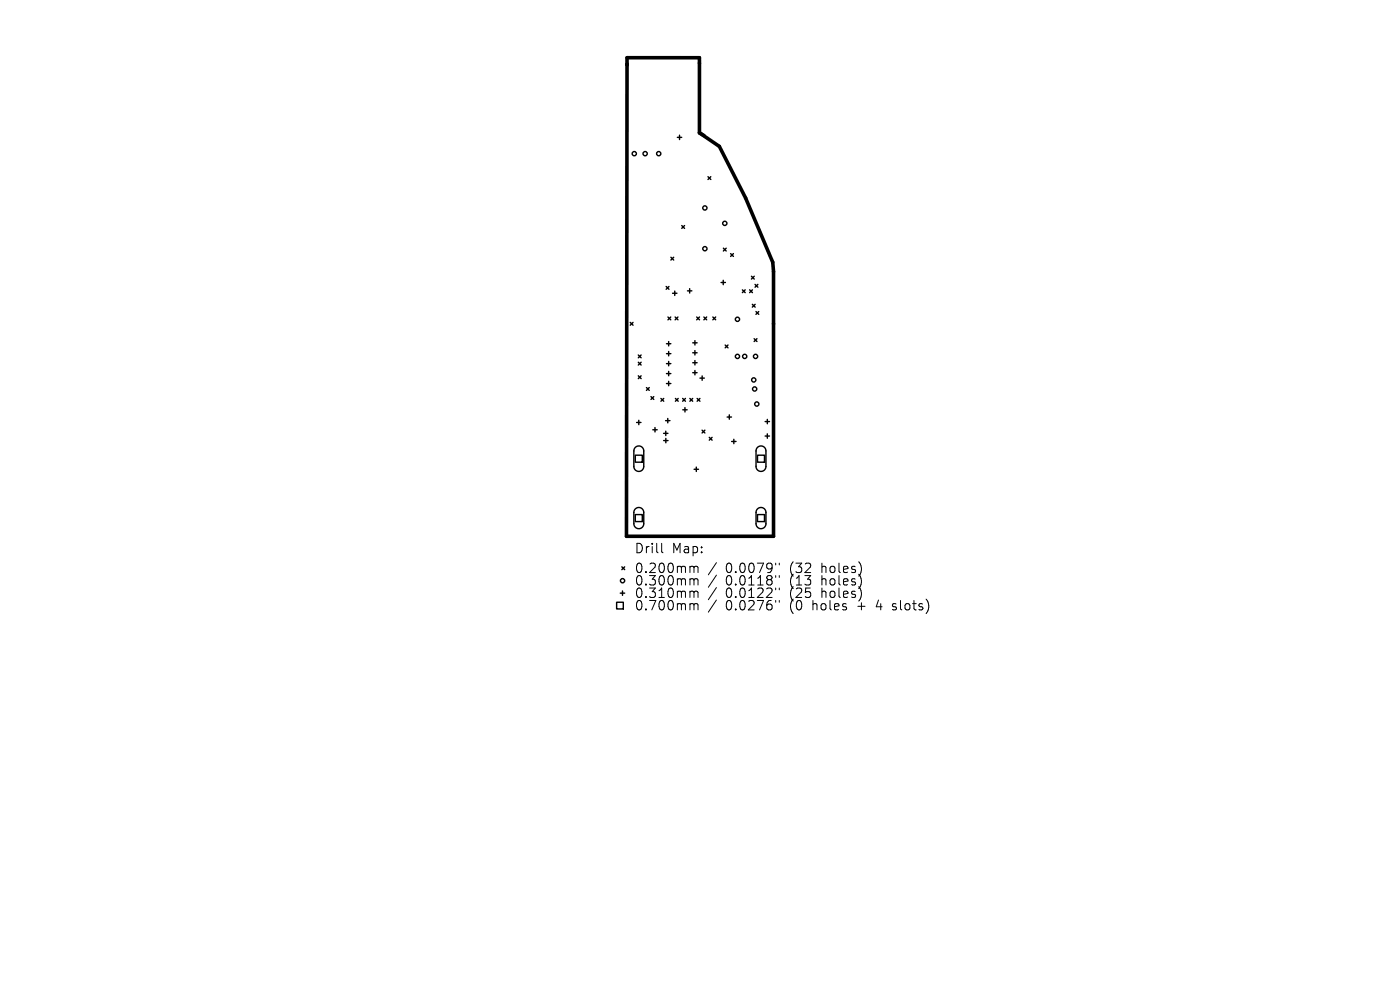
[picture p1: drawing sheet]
<svg xmlns="http://www.w3.org/2000/svg" width="297mm" height="210mm" viewBox="0 0 297 210" stroke-linecap="round" stroke-linejoin="round" font-family="sans-serif">
<defs><g id="words">
<g font-size="2.8">
<text x="134.5" y="117.6">Drill</text>
<text x="142.5" y="117.6">Map:</text>
<text x="134.5" y="121.8">0.200mm</text>
<text x="134.5" y="124.5">0.300mm</text>
<text x="154" y="121.8">0.0079&quot;</text>
<text x="154" y="124.5">0.0118&quot;</text>
<text x="167.7" y="121.8">(32</text>
<text x="167.7" y="124.5">(13</text>
<text x="174.6" y="121.8">holes)</text>
<text x="174.6" y="124.5">holes)</text>
<text x="134.5" y="127.1">0.310mm</text>
<text x="134.5" y="129.8">0.700mm</text>
<text x="154" y="127.1">0.0122&quot;</text>
<text x="154" y="129.8">0.0276&quot;</text>
<text x="167.7" y="127.1">(25</text>
<text x="167.7" y="129.8">(0</text>
<text x="172.7" y="129.8">holes</text>
<text x="174.6" y="127.1">holes)</text>
<text x="182.4" y="129.8">+</text>
<text x="186.6" y="129.8">4</text>
<text x="190.2" y="129.8">slots)</text>
</g>
</g></defs>
<path d="M133 12.2h15.4v16l4.2 2.9 5.6 10.9 5.7 13.6 .2 2v56.2h-31.2zM148.4 28.2l.9 .6" fill="none" stroke="#000" stroke-width=".76"/>
<g fill="none" stroke="#000" stroke-width=".3">
<path d="M143.7 29.1h.9M144.2 28.7v.9M150.2 37.5l.6 .6M150.8 37.5l-.6 .6M142.3 54.6l.6 .6M142.9 54.6l-.6 .6M144.6 47.8l.6 .6M145.2 47.8l-.6 .6M153 59.9h.9M153.4 59.5v.9M153.5 52.6l.6 .6M154.1 52.6l-.6 .6"/>
<path d="M155 53.8l.6 .6M155.6 53.8l-.6 .6M159.4 58.6l.6 .6M160 58.6l-.6 .6M133.7 68.4l.6 .6M134.3 68.4l-.6 .6M135.4 75.3l.6 .6M135.4 76.8l.6 .6M135.4 79.7l.6 .6M136 75.3l-.6 .6M136 76.8l-.6 .6M136 79.7l-.6 .6"/>
<path d="M141.3 60.8l.6 .6M141.4 72.9h.9M141.4 75h.9M141.4 77.1h.9M141.4 79.3h.9M141.7 67.2l.6 .6M141.9 72.4v1M141.9 74.6v.9M141.9 76.7v.9M141.9 78.8v.9M141.9 60.8l-.6 .6M142.3 67.2l-.6 .6"/>
<path d="M142.7 62.2h.9M143.1 61.7v1M143.2 67.2l.6 .6M143.8 67.2l-.6 .6M145.8 61.7h1M146.3 61.2v1M147 72.7h.9M147 74.8h.9M147 76.9h.9M147 79.1h.9M147.4 72.3v.9M147.4 74.4v.9"/>
<path d="M147.4 76.5v.9M147.4 78.6v.9M147.8 67.2l.6 .6M148.4 67.2l-.6 .6M149 79.7v1M149.3 67.2l.6 .6M149.9 67.2l-.6 .6M151.2 67.2l.6 .6M151.8 67.2l-.6 .6M153.8 73.2l.6 .6M154.4 73.2l-.6 .6M157.5 61.5l.6 .6"/>
<path d="M158.1 61.5l-.6 .6M159 61.5l.6 .6M159.6 64.6l.6 .6M159.6 61.5l-.6 .6M160 71.8l.6 .6M160.2 60.3l.6 .6M160.2 64.6l-.6 .6M160.4 66.1l.6 .6M160.6 71.8l-.6 .6M160.8 60.3l-.6 .6M161 66.1l-.6 .6M134.8 96.6h1.5v1.4h-1.5z"/>
<path d="M134.8 94.9a1.05 1.05 0 0 1 1.1-.2 1.05 1.05 0 0 1 .7 1v3.3a1.05 1.05 0 0 1-1.1 1 1.05 1.05 0 0 1-1-1v-3.4zM135.1 89.6h.9M135.5 89.2v.9M137.1 82.2l.6 .6M137.7 82.2l-.6 .6M138.1 84.1l.6 .6M138.5 91.2h.9M138.7 84.1l-.6 .6M139 90.7v.9M140.2 84.5l.6 .6M140.8 91.9h.9M140.8 93.5h.9"/>
<path d="M140.8 84.5l-.6 .6M141.2 89.2h.9M141.2 91.5v.9M141.3 93v.9M141.4 81.4h.9M141.7 88.8v.9M141.9 80.9v.9M143.3 84.5l.6 .6M143.9 84.5l-.6 .6M144.8 84.5l.6 .6M144.8 86.9h1M145.3 86.5v.9"/>
<path d="M145.4 84.5l-.6 .6M146.4 84.5l.6 .6M147 84.5l-.6 .6M147.3 99.5h.9M147.7 99.1v.9M147.9 84.5l.6 .6M148.5 84.5l-.6 .6M148.5 80.2h.9M148.9 91.2l.6 .6M149.5 91.2l-.6 .6M150.5 92.8l.6 .6M151.1 92.8l-.6 .6"/>
<path d="M154.3 88.5h.9M154.7 88v.9M155.2 93.7h.9M155.7 93.2v.9M160.7 96.6h1.5v1.4h-1.5zM160.7 94.9a1.05 1.05 0 0 1 1.1-.2 1.05 1.05 0 0 1 .7 1v3.3a1.05 1.05 0 0 1-1.1 1 1.05 1.05 0 0 1-1-1v-3.4zM162.3 89.4h.9M162.3 92.5h.9M162.8 89v.9M162.8 92v1M134.8 109.2h1.5v1.4h-1.5zM134.8 108a1.05 1.05 0 0 1 1.1-.3 1.05 1.05 0 0 1 .7 1v2.4a1.05 1.05 0 0 1-1.1 1.1 1.05 1.05 0 0 1-1-1.1v-2.5z"/>
<path d="M160.7 109.2h1.5v1.4h-1.5zM160.7 108a1.05 1.05 0 0 1 1.1-.3 1.05 1.05 0 0 1 .7 1v2.4a1.05 1.05 0 0 1-1.1 1.1 1.05 1.05 0 0 1-1-1.1v-2.5zM130.8 127.8h1.4v1.4h-1.4zM131.6 125.8h.9M131.9 120.2l.6 .6M132.1 125.4v.9M132.5 120.2l-.6 .6"/>
<circle cx="134.6" cy="32.6" r=".45"/>
<circle cx="136.9" cy="32.6" r=".45"/>
<circle cx="139.7" cy="32.6" r=".45"/>
<circle cx="149.5" cy="44.1" r=".45"/>
<circle cx="149.5" cy="52.8" r=".45"/>
<circle cx="153.8" cy="47.4" r=".45"/>
<circle cx="156.4" cy="67.7" r=".45"/>
<circle cx="156.4" cy="75.6" r=".45"/>
<circle cx="158" cy="75.6" r=".45"/>
<circle cx="160.3" cy="75.6" r=".45"/>
<circle cx="159.9" cy="80.6" r=".45"/>
<circle cx="160.1" cy="82.5" r=".45"/>
<circle cx="160.6" cy="85.7" r=".45"/>
<circle cx="132.1" cy="123.2" r=".45"/>
</g>
<g fill="none" stroke="#000" stroke-width=".21">
<path d="M140.4 115.3v1.7l.3 .3M152 119.4l-1.7 2.5M164.6 119.5v.3M165.3 119.5v.3M146.7 120.1h.2l.3 .3M146.7 122.8h.2l.3 .3M146.7 125.4h.2l.3 .3M146.7 128h.2l.3 .3M147.2 120.4l.3-.3 .5 .1 .1 1.3M147.2 120.4v1.1M147.2 123.1v1M147.2 125.7v1"/>
<path d="M147.2 128.3v1.1M147.2 123.1l.3-.3 .5 .1 .1 1.2M147.2 125.7l.3-.3 .5 .1 .1 1.2M147.2 128.3l.3-.3 .5 .1 .1 1.3M152 122l-1.7 2.6M152 124.6l-1.7 2.6M152 127.3l-1.7 2.6M164.6 122.1v.4M164.6 124.7v.4M164.6 127.4v.4M165.3 122.1v.4M165.3 124.7v.4"/>
<path d="M165.3 127.4v.4M189.3 129.3l.2 .1M189.4 128.1v.5"/>
</g>
<use href="#words"/>
</svg>
